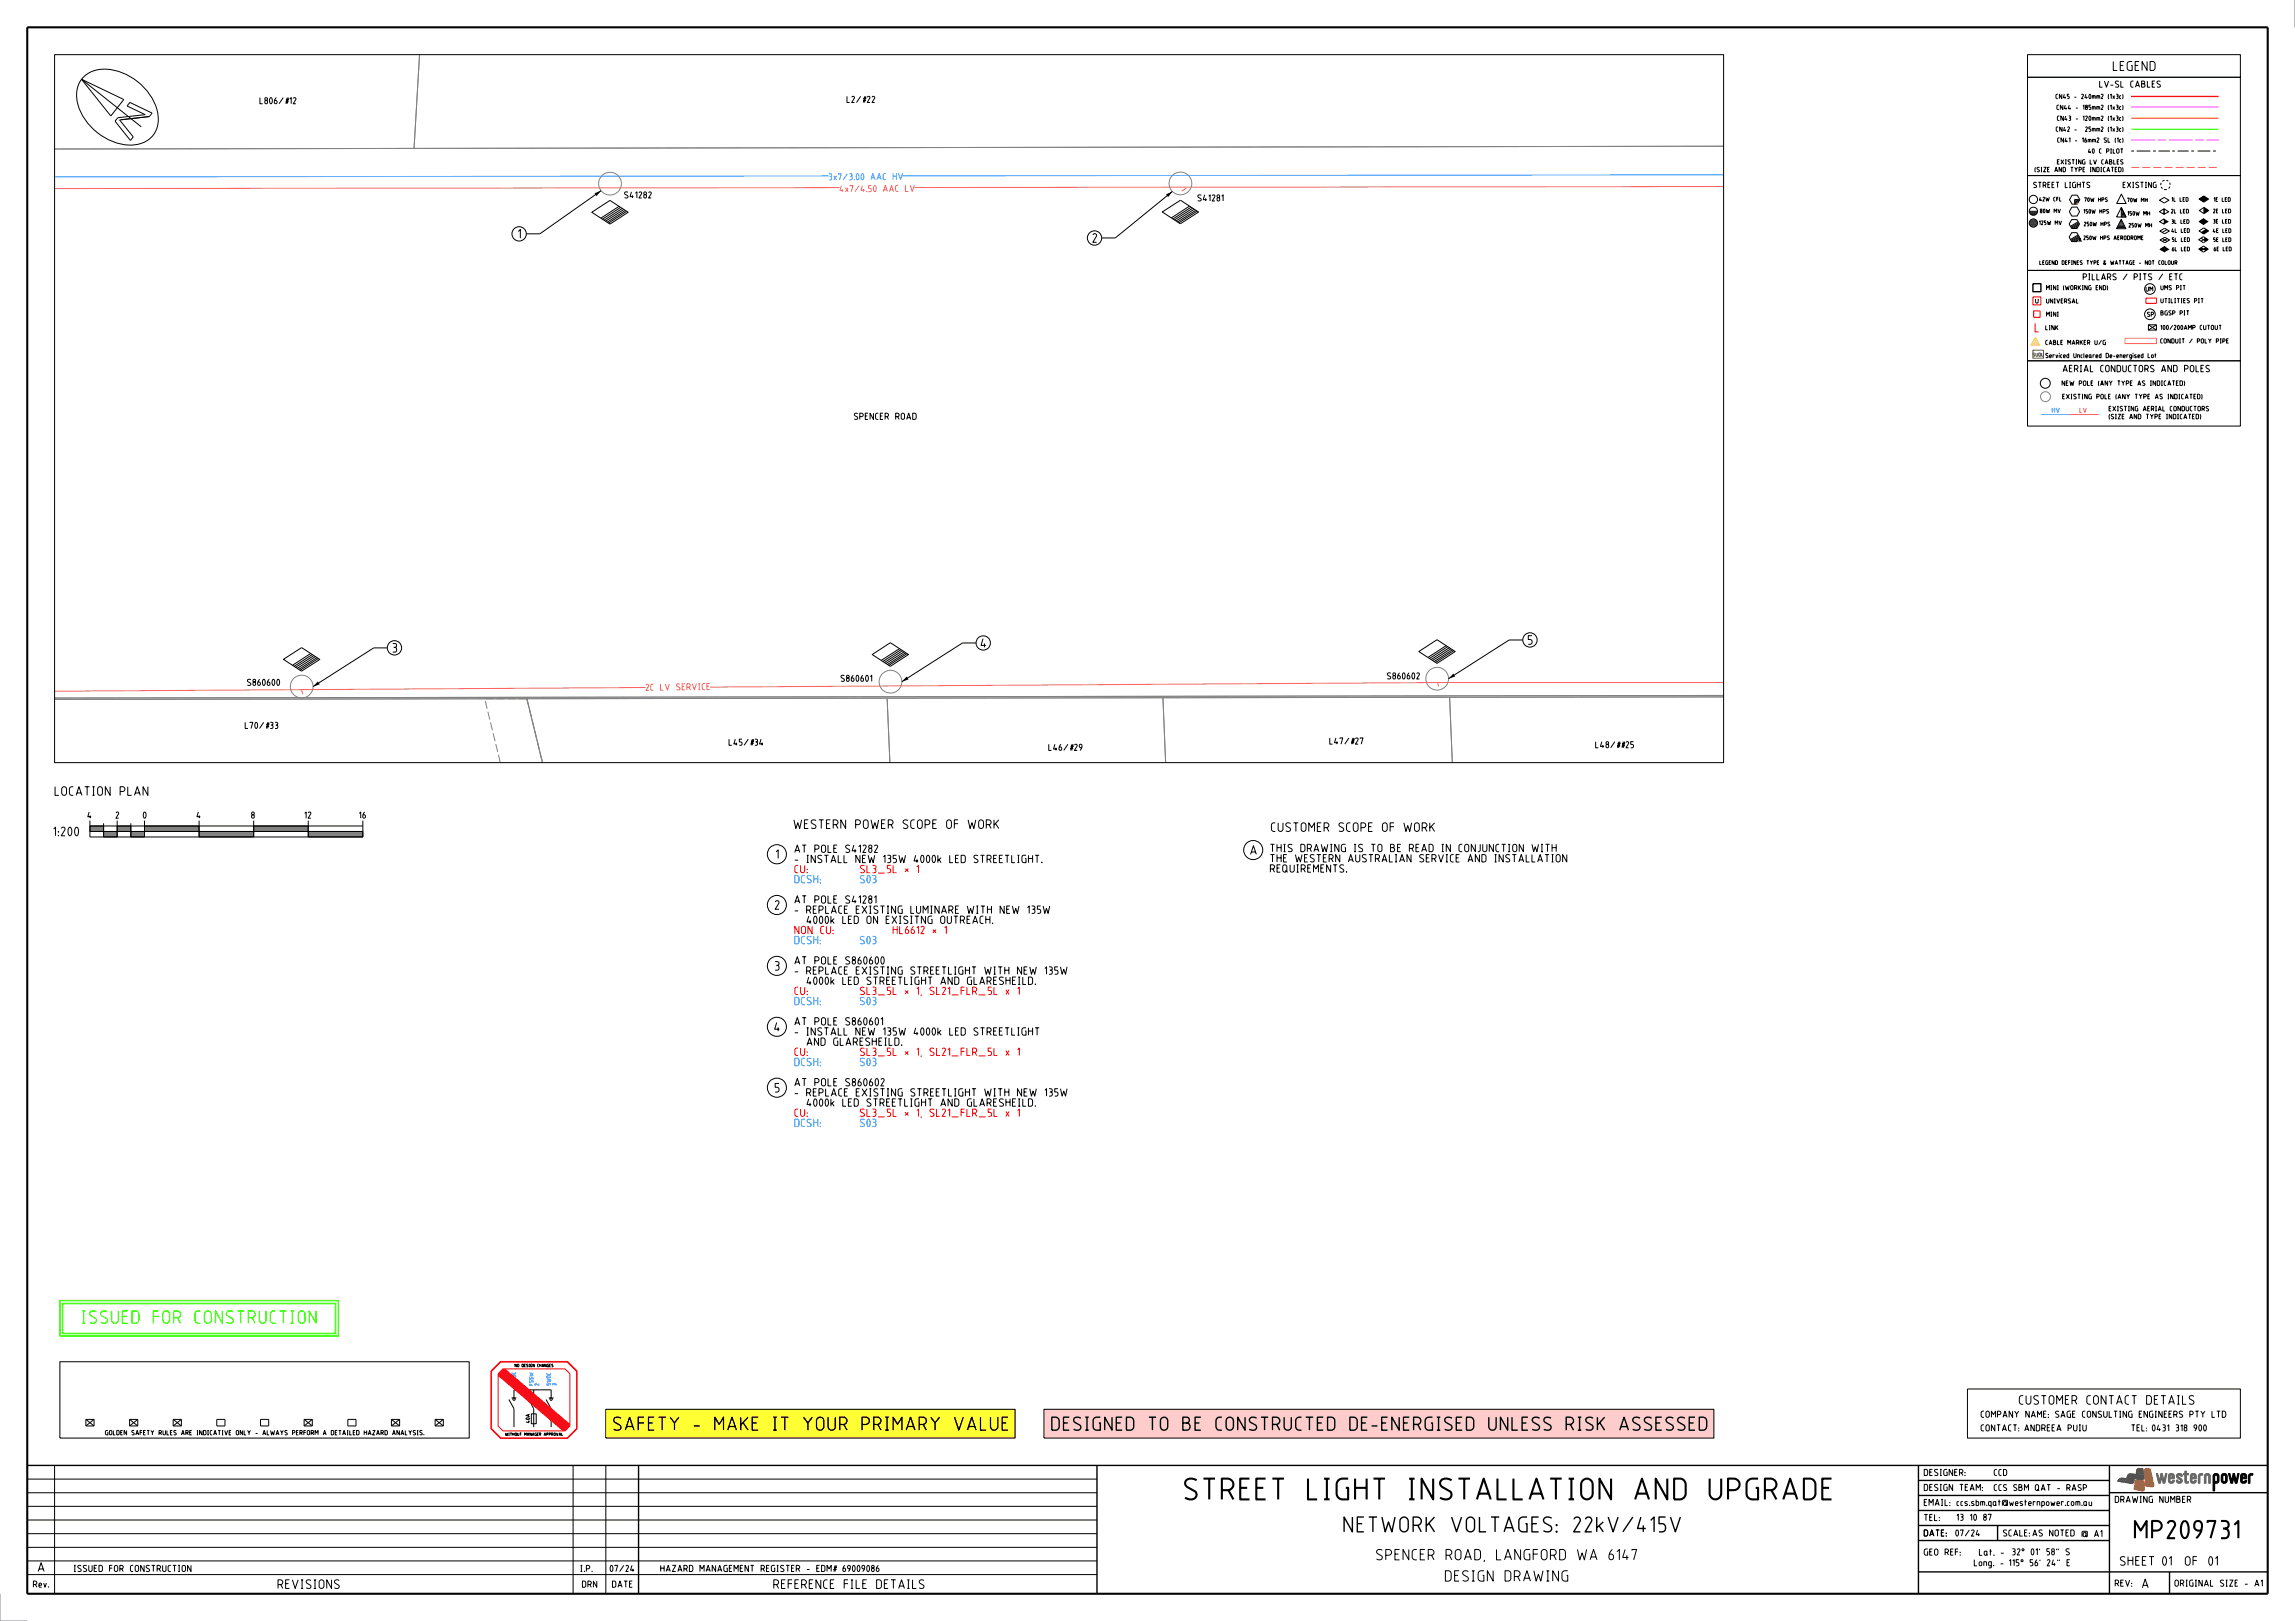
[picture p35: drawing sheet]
<svg xmlns="http://www.w3.org/2000/svg" width="841mm" height="594mm" viewBox="0 0 841 594" stroke-linecap="round" stroke-linejoin="round" font-family="sans-serif">
<defs><g id="words">
<text font-size="8.4" x="433.9" y="549.8">STREET LIGHT INSTALLATION AND UPGRADE</text>
<text font-size="7" x="779.4" y="564">MP209731</text>
<text font-size="6" x="469.1" y="561.6">NETWORK VOLTAGES: 22kV/415V</text>
<g font-size="5.3">
<text x="224.6" y="524.3">SAFETY - MAKE IT YOUR PRIMARY VALUE</text>
<text x="385.2" y="524.3">DESIGNED TO BE CONSTRUCTED DE-ENERGISED UNLESS RISK ASSESSED</text>
</g>
<text font-size="5" fill="#3f0" x="29.9" y="485.1">ISSUED FOR CONSTRUCTION</text>
<g font-size="4.2">
<text x="480.5" y="571.8">SPENCER ROAD, LANGFORD WA 6147</text>
<text x="509.6" y="579.6">DESIGN DRAWING</text>
</g>
<text font-size="3.6" x="774.2" y="26">LEGEND</text>
<g font-size="3.5">
<text x="189.8" y="87.4">1</text>
<text x="400.3" y="89">2</text>
<text x="143.8" y="239.1">3</text>
<text x="359.4" y="237.4">4</text>
<text x="559.9" y="236.3">5</text>
<text x="20" y="291.6">LOCATION PLAN</text>
<text x="290.8" y="303.8">WESTERN POWER SCOPE OF WORK</text>
<text x="465.7" y="304.8">CUSTOMER SCOPE OF WORK</text>
<text x="19.5" y="306.4">1:200</text>
<text x="284.3" y="314.8">1</text>
<text x="458.1" y="313.2">A</text>
<text x="283.9" y="333.4">2</text>
<text x="283.9" y="355.7">3</text>
<text x="283.7" y="378">4</text>
<text x="283.9" y="400.3">5</text>
<text x="739.8" y="514.7">CUSTOMER CONTACT DETAILS</text>
<text x="776.8" y="573.8">SHEET</text>
<text x="792.3" y="573.8">01</text>
<text x="802.2" y="573.8">OF01</text>
<text x="13.9" y="576">A</text>
<text x="101.7" y="582.3">REVISIONS</text>
<text x="283.4" y="582.3">REFERENCE FILE DETAILS</text>
<text x="784.9" y="582">A</text>
</g>
<g font-size="3">
<text x="291.1" y="316.2">- INSTALL NEW 135W 4000k LED STREETLIGHT.</text>
<text x="291.1" y="312.5">AT POLE S41282</text>
<text x="465.4" y="316">THE WESTERN AUSTRALIAN SERVICE AND INSTALLATION</text>
<text x="465.4" y="312.3">THIS DRAWING IS TO BE READ IN CONJUNCTION WITH</text>
<text x="465.4" y="319.8">REQUIREMENTS.</text>
<text x="291.1" y="334.8">- REPLACE EXISTING LUMINARE WITH NEW 135W</text>
<text x="291.1" y="331.1">AT POLE S41281</text>
<text x="293.3" y="338.6">4000k LED ON EXISITNG OUTREACH.</text>
<text x="291.1" y="353.4">AT POLE S860600</text>
<text x="291.1" y="357.2">- REPLACE EXISTING STREETLIGHT WITH NEW 135W</text>
<text x="293.2" y="360.9">4000k LED STREETLIGHT AND GLARESHEILD.</text>
<text x="291.1" y="375.8">AT POLE S860601</text>
<text x="291.1" y="379.5">- INSTALL NEW 135W 4000k LED STREETLIGHT</text>
<text x="293.2" y="383.2">AND GLARESHEILD.</text>
<text x="291.1" y="401.8">- REPLACE EXISTING STREETLIGHT WITH NEW 135W</text>
<text x="291.1" y="398.1">AT POLE S860602</text>
<text x="293.2" y="405.5">4000k LED STREETLIGHT AND GLARESHEILD.</text>
</g>
<g font-size="3" fill="#f00">
<text x="291.1" y="320">CU:</text>
<text x="315.1" y="320">SL3_5L * 1</text>
<text x="291.1" y="342.3">NON CU:</text>
<text x="327.1" y="342.3">HL6612 * 1</text>
<text x="291.1" y="364.6">CU:</text>
<text x="315.1" y="364.6">SL3_5L * 1, SL21_FLR_5L x 1</text>
<text x="291.1" y="386.9">CU:</text>
<text x="315.1" y="386.9">SL3_5L * 1, SL21_FLR_5L x 1</text>
<text x="291.1" y="409.2">CU:</text>
<text x="315.1" y="409.2">SL3_5L * 1, SL21_FLR_5L x 1</text>
</g>
<g font-size="3" fill="#0028fa">
<text x="291.1" y="323.7">DCSH:</text>
<text x="315.1" y="323.7">S03</text>
<text x="291.1" y="346">DCSH:</text>
<text x="315.1" y="346">S03</text>
<text x="291.1" y="368.3">DCSH:</text>
<text x="315.1" y="368.3">S03</text>
<text x="291.1" y="390.6">DCSH:</text>
<text x="315.1" y="390.6">S03</text>
<text x="291.1" y="413">DCSH:</text>
<text x="315.1" y="413">S03</text>
</g>
<text font-size="2.6" x="755.9" y="136.4">AERIAL CONDUCTORS AND POLES</text>
<g font-size="2.5">
<text x="769.3" y="32.1">LV-SL CABLES</text>
<text x="95.1" y="38.2">L806/#12</text>
<text x="310.2" y="37.7">L2/#22</text>
<text x="228.8" y="72.7">S41282</text>
<text x="438.8" y="73.8">S41281</text>
<text x="312.9" y="153.8">SPENCER ROAD</text>
<text x="90.5" y="251.3">S860600</text>
<text x="308.1" y="249.8">S860601</text>
<text x="508.3" y="248.9">S860602</text>
<text x="89.7" y="267.1">L70/#33</text>
<text x="267.1" y="273.2">L45/#34</text>
<text x="384.2" y="275.1">L46/#29</text>
<text x="487.2" y="272.8">L47/#27</text>
<text x="584.6" y="274.1">L48/##25</text>
<text x="32" y="299.9">4</text>
<text x="42.4" y="299.9">2</text>
<text x="52.4" y="299.9">0</text>
<text x="72" y="299.9">4</text>
<text x="92.1" y="299.9">8</text>
<text x="111.5" y="299.9">12</text>
<text x="131.5" y="299.9">16</text>
<text x="725.9" y="519.5">COMPANY NAME:SAGE CONSULTING ENGINEERS PTY LTD</text>
<text x="725.9" y="524.5">CONTACT:ANDREEA PUIU</text>
<text x="781" y="524.5">TEL:0431 318 900</text>
<text x="705" y="540.8">DESIGNER:</text>
<text x="705" y="551.8">EMAIL:ccs.sbm.qat@westernpower.com.au</text>
<text x="705" y="546.3">DESIGN TEAM:</text>
<text x="775" y="550.7">DRAWING NUMBER</text>
<text x="705" y="557.3">TEL:</text>
<text x="717" y="557.3">13 10 87</text>
<text x="705" y="563">DATE: 07/24</text>
<text x="705" y="563">DATE:</text>
<text x="734" y="563">SCALE:</text>
<text x="744.8" y="563">AS NOTED @ A1</text>
<text x="705" y="570">GEO REF:</text>
<text x="723.4" y="573.9">Long. - 115° 56' 24&quot; E</text>
<text x="725.2" y="570">Lat. - 32° 01' 58&quot; S</text>
<text x="12.1" y="581.8">Rev.</text>
<text x="27" y="576">ISSUED FOR CONSTRUCTION</text>
<text x="212.6" y="576">I.P.</text>
<text x="213.3" y="581.8">DRN</text>
<text x="223.5" y="576">07/24</text>
<text x="224.3" y="581.8">DATE</text>
<text x="242" y="576">HAZARD MANAGEMENT REGISTER - EDM# 69009086</text>
<text x="775" y="581.4">REV:</text>
<text x="796.9" y="581.4">ORIGINAL SIZE - A1</text>
</g>
<text font-size="2.5" fill="#39f" x="303.7" y="66.1">3x7/3.00 AAC HV</text>
<g font-size="2.5" fill="#f66">
<text x="307.7" y="70.4">4x7/4.50 AAC LV</text>
<text x="236.6" y="253.1" transform="rotate(-1 236.6 253.1)">2 C</text>
<text x="242" y="253" transform="rotate(-1 242 253)">LV</text>
<text x="247.8" y="253" transform="rotate(-1 247.8 253)">S ERV I CE</text>
</g>
<g font-size="2.4">
<text x="763.3" y="102.6">PILLARS / PITS / ETC</text>
<text x="730.7" y="540.8">CCD</text>
<text x="730.7" y="546.3">CCS SBM QAT - RASP</text>
</g>
<g font-size="2.2">
<text x="745.1" y="68.8">STREET LIGHTS</text>
<text x="777.9" y="68.8">EXISTING</text>
</g>
<g font-size="1.9">
<text x="755.6" y="141.3">NEW POLE (ANY TYPE AS INDICATED)</text>
<text x="755.8" y="146.3">EXISTING POLE (ANY TYPE AS INDICATED)</text>
<text x="772.8" y="153.6">(SIZE AND TYPE INDICATED)</text>
<text x="772.8" y="150.7">EXISTING AERIAL CONDUCTORS</text>
</g>
<text font-size="1.9" fill="#39f" x="751.9" y="151.3">HV</text>
<text font-size="1.9" fill="#f66" x="762" y="151.3">LV</text>
<g font-size="1.8">
<text x="753.3" y="36.2">CN45 - 240mm2 (1x3c)</text>
<text x="753.7" y="40.2">CN44 - 185mm2 (1x3c)</text>
<text x="753.8" y="44.2">CN43 - 120mm2 (1x3c)</text>
<text x="753.4" y="48.2">CN42 -</text>
<text x="753.9" y="52.2">CN41 - 16mm2 SL (1c)</text>
<text x="763.1" y="48.2">25mm2 (1x3c)</text>
<text x="765.2" y="56.2">40 C PILOT</text>
<text x="745.6" y="63">(SIZE AND TYPE INDICATED)</text>
<text x="753.9" y="60.2">EXISTING LV CABLES</text>
<text x="749.8" y="106.3">MINI (WORKING END)</text>
<text x="786.3" y="106.8">UM</text>
<text x="791.8" y="106.3">UMS PIT</text>
<text x="749.8" y="111.2">UNIVERSAL</text>
<text x="791.8" y="111.1">UTILITIES PIT</text>
<text x="749.8" y="116">MINI</text>
<text x="786.8" y="116.1">SP</text>
<text x="791.8" y="115.5">BGSP PIT</text>
<text x="749.6" y="120.9">LINK</text>
<text x="791.7" y="125.8">CONDUIT / POLY PIPE</text>
<text x="791.7" y="120.9">100/200AMP CUTOUT</text>
<text x="749.6" y="126.4">CABLE MARKER U/G</text>
<text x="749.6" y="131.2">Serviced Uncleared De-energised Lot</text>
<text x="38.5" y="525.9">GOLDEN SAFETY RULES ARE INDICATIVE ONLY - ALWAYS PERFORM A DETAILED HAZARD ANALYSIS.</text>
</g>
<g font-size="1.6">
<text x="747.3" y="73.8">42W CFL</text>
<text x="763.8" y="73.9">70W HPS</text>
<text x="779.6" y="74.1">70W MH</text>
<text x="795.8" y="73.9">1L LED</text>
<text x="811.2" y="73.9">1E LED</text>
<text x="747.2" y="82.4">125W MV</text>
<text x="747.6" y="78.1">80W MV</text>
<text x="763.5" y="78.2">150W HPS</text>
<text x="763.7" y="82.9">250W HPS</text>
<text x="779.6" y="79">150W MH</text>
<text x="780.1" y="83.3">250W MH</text>
<text x="795.6" y="78.2">2L LED</text>
<text x="795.8" y="82">3L LED</text>
<text x="811" y="78.1">2E LED</text>
<text x="811" y="81.9">3E LED</text>
<text x="761.7" y="88.7">A</text>
<text x="763.5" y="87.9">250W HPS AERODROME</text>
<text x="795.8" y="85.3">4L LED</text>
<text x="796" y="88.6">5L LED</text>
<text x="810.9" y="85.3">4E LED</text>
<text x="811.1" y="88.6">5E LED</text>
<text x="795.9" y="92">6L LED</text>
<text x="811.3" y="92">6E LED</text>
<text x="747.4" y="97">LEGEND DEFINES TYPE &amp; WATTAGE - NOT COLOUR</text>
</g>
<g font-size="1.5" fill="#0028fa">
<text x="189.1" y="507.5" transform="rotate(-90 189.1 507.5)">SWDC</text>
<text x="191.1" y="507.5" transform="rotate(-90 191.1 507.5)">1</text>
<text x="195.4" y="507.7" transform="rotate(-90 195.4 507.7)">FSSW</text>
<text x="197.5" y="507.7" transform="rotate(-90 197.5 507.7)">2</text>
<text x="201.8" y="507.7" transform="rotate(-90 201.8 507.7)">SWDC</text>
<text x="203.8" y="507.7" transform="rotate(-90 203.8 507.7)">3</text>
</g>
<text font-size="1.5" x="194.1" y="521.4" transform="rotate(-90 194.1 521.4)">40A</text>
<text font-size="1.3" fill="#329932" x="744.9" y="130.6">SUDL</text>
<g font-size="1.1">
<text x="188.7" y="500.9">NO DESIGN CHANGES</text>
<text x="185.1" y="526.1">WITHOUT MANAGER APPROVAL</text>
</g>
</g></defs>
<path d="M21.9 499h150v28h-150zM188.3 509.3h13.7M202 516.2v6.8M31.5 520.1h3v2.4h-3zM47.5 520.1h3v2.4h-3zM63.5 520.1h3v2.4h-3zM79.4 520.1h3v2.4h-3zM95.5 520.1h3v2.4h-3zM111.4 520.1h3v2.4h-3zM127.5 520.1h3v2.4h-3zM143.4 520.1h3v2.4h-3zM159.5 520.1h3v2.4h-3z" fill="none" stroke="#000" stroke-width=".37"/>
<path d="M53 302.7h20v2h-20z" fill="#828282"/>
<path d="M53 302.7h20v2h-20z" fill="none" stroke="#000" stroke-width=".37"/>
<path d="M73 304.7h20v2h-20z" fill="#828282"/>
<path d="M73 304.7h20v2h-20z" fill="none" stroke="#000" stroke-width=".37"/>
<path d="M93 302.7h20v2h-20z" fill="#828282"/>
<path d="M93 302.7h20v2h-20z" fill="none" stroke="#000" stroke-width=".37"/>
<path d="M113 304.7h20v2h-20z" fill="#828282"/>
<path d="M113 304.7h20v2h-20z" fill="none" stroke="#000" stroke-width=".37"/>
<path d="M47.9 304.7h5.1v2h-5.1z" fill="#828282"/>
<path d="M47.9 304.7h5.1v2h-5.1z" fill="none" stroke="#000" stroke-width=".37"/>
<path d="M42.9 302.7h5v2h-5z" fill="#828282"/>
<path d="M42.9 302.7h5v2h-5z" fill="none" stroke="#000" stroke-width=".37"/>
<path d="M38 304.7h4.9v2h-4.9z" fill="#828282"/>
<path d="M38 304.7h4.9v2h-4.9z" fill="none" stroke="#000" stroke-width=".37"/>
<path d="M32.9 302.7h5.1v2h-5.1z" fill="#828282"/>
<g fill="none" stroke="#000" stroke-width=".37">
<path d="M216.9 77.8l6.6-4.4 6.7 4.4-6.7 4.3zM226.9 75.6l-6.7 4.3M227.4 76l-6.6 4.3M228 76.4l-6.6 4.3M228.6 76.8l-6.7 4.3M229.2 77.1l-6.7 4.3M229.7 77.4l-6.7 4.4M425.9 77.7l6.7-4.3 6.6 4.3-6.7 4.3zM435.9 75.5l-6.7 4.4M436.5 75.9l-6.7 4.3M437.1 76.3l-6.7 4.3M437.7 76.7l-6.7 4.3"/>
<path d="M438.2 77l-6.7 4.3M438.7 77.4l-6.7 4.3M113.8 239.5l-6.6 4.3M114.4 239.8l-6.6 4.4M319.6 239.8l6.7-4.3 6.6 4.3-6.7 4.4zM329.6 237.7l-6.7 4.3M330.2 238l-6.7 4.4M330.8 238.4l-6.7 4.4M331.4 238.8l-6.7 4.3M331.9 239.2l-6.7 4.3M332.4 239.5l-6.7 4.3M519.9 238.8l6.7-4.4 6.7 4.4-6.7 4.3z"/>
<path d="M529.9 236.6l-6.6 4.3M530.5 237l-6.7 4.3M531.1 237.3l-6.7 4.4M531.7 237.7l-6.7 4.3M532.2 238.1l-6.6 4.3M532.7 238.4l-6.6 4.3M103.9 241.6l6.6-4.3 6.7 4.3-6.7 4.3zM115 240.2l-6.7 4.3M115.6 240.6l-6.7 4.3M116.2 241l-6.7 4.3M116.6 241.3l-6.6 4.3M32.9 302.7h5.1v2h-5.1z"/>
<path d="M721 509h100v18h-100z"/>
</g>
<path d="M631.6 64.1l-611.6 .7" fill="none" stroke="#39f" stroke-width=".37"/>
<path d="M434.7 69l-1.6 1M631.6 68.4l-611.6 .7M110.5 253l.6 1.4M526.8 250.1l-506.8 3.2M526.8 250.1h104.8M526.8 250.1l.4 1.4" fill="none" stroke="#f66" stroke-width=".37"/>
<g fill="none" stroke="#828282" stroke-width=".37">
<path d="M20 54.6l611.6-1-479.9 .8 2-34.4-2 34.4zM20 256.3l173.1-.3 5.7 23.5-5.7-23.5 132-.2 1 23.7-1-23.7 101.1-.1 .9 23.8-.9-23.8 105-.2 1 24-1-24 100.4-.1zM631.6 254.8l-611.6 1"/>
<circle cx="223.5" cy="67.3" r="4.2"/>
<circle cx="432.6" cy="67.2" r="4.2"/>
<circle cx="110.6" cy="251.6" r="4.2"/>
<circle cx="326.3" cy="249.8" r="4.2"/>
<circle cx="526.7" cy="248.7" r="4.2"/>
</g>
<path d="M193.1 256l5.7 23.5M183.3 279.5l-5.7-23.5h15.5" fill="none" stroke="#828282" stroke-width=".37" stroke-dasharray="3 1.1" stroke-linecap="butt"/>
<path d="M222 516.4h150v10.6h-150z" fill="#ff3"/>
<path d="M20 20h611.6v259.5h-611.6zM222 516.4h150v10.6h-150z" fill="none" stroke="#000" stroke-width=".37"/>
<path d="M382.6 516.4h245.5v10.6h-245.5z" fill="#fcc"/>
<g fill="none" stroke="#000" stroke-width=".37">
<path d="M186.5 512.8l1.8 3.4v6.8M187.5 512.3h1.7M188.3 509.3v3M193.7 512.8l1.9 3.4v6.8M194.7 518.1h1.8v3.6h-1.8zM194.7 512.3h1.8M195.6 509.3v3M200.1 512.8l1.9 3.4M201.1 512.3h1.7M202 509.3v3M382.6 516.4h245.5v10.6h-245.5zM20 537v47"/>
<path d="M210 537v47M222 537v47M811.9 540h.3M816.6 540h.5l.7 2.7 .5-2.7h.5l.6 2.7 .6-2.7h.5l-.8 3.5h-.6l-.5-2.1-.5 2.1h-.6zM821.7 540h.9M10 542h392M10 547h392M10 552h392M10 557h392M811 546.2h.6M811 546h.6M811 545.7h.6"/>
<path d="M811 545.6h.6M811 545.4h.6M811 545.1h.6M811 545h.6M811 544.8h.6M811 544.5h.6M811 544.4h.6M811 544.2h.6M811 543.9h.6M811 543.8h.6M811 543.6h.6M811 543.3h1.7"/>
<path d="M811 543.2h1.9M811 543h2.1M811 542.7h.6M811 542.6h.6M811 542.4h.6M811 542.1h.6M811 542h.6M811 541.8h.6M811 541.5h.6M811 541.4h.6M811 541.2h.6M811 540.9h.6"/>
<path d="M811 540.8h.6M811.1 540.6h.8M811.2 540.3h1.8M811.3 540.3a1.1 1.1 0 0 1 1.2-.3 1.1 1.1 0 0 1 .7 1v1.5a1.1 1.1 0 0 1-1.6 .9v2.9h-.6v-5.4zM811.4 540.2h1.4M811.6 540.7l.6-.1 .3 .1-.1 2.2-.8-.2zM812.2 540.6h.9M812.5 542.7h.7M812.5 540.8h.7M812.6 542.6h.6M812.6 542.4h.6M812.6 542.1h.6"/>
<path d="M812.6 542h.6M812.6 541.8h.6M812.6 541.5h.6M812.6 541.4h.6M812.6 541.2h.6M812.6 540.9h.6M814 542.7h.6M814 542.5h.6M814 542.3h.6M814 542.1h.6M814 541.9h.6M814 541.7h.6"/>
<path d="M814 541.5h.6M814 541.3h.6M814 541.1h.6M814 540.9h.6M814 540.7h.7M814 542.9h.8M814.1 540.5h1.9M814.1 543.1h1.9M814.2 540.3h1.7M814.3 540.3a1.1 1.1 0 0 1 1.2-.3 1.1 1.1 0 0 1 .7 1v1.5a1.1 1.1 0 0 1-1.1 1 1.1 1.1 0 0 1-1.1-1v-1.6zM814.3 543.3h1.5M814.5 540.1h1.2"/>
<path d="M814.6 540.7l.6-.1 .3 .1-.1 2.2-.8-.2zM814.7 543.5h.8M815.3 542.9h.8M815.4 540.7h.7M815.5 542.7h.7M815.6 542.5h.6M815.6 542.3h.6M815.6 542.1h.6M815.6 541.9h.6M815.6 541.7h.6M815.6 541.5h.6M815.6 541.3h.6"/>
<path d="M815.6 541.1h.6M815.6 540.9h.6M816.6 540h.6M816.7 540.2h.5M816.7 540.4h.6M816.8 540.6h.5M816.8 540.8h.6M816.9 541h.5M816.9 541.2h.6M817 541.4h.5M817 541.6h.6M817.1 541.8h.5"/>
<path d="M817.1 542h.6M817.2 542.2h.5M817.2 542.4h1.1M817.3 542.6h1M817.3 542.8h1M817.4 543.1h.8M817.4 543.2h.8M817.5 543.4h.6M817.9 542.2h.5M817.9 542h.5M818 541.8h.5M818 541.6h.5"/>
<path d="M818.1 541.4h1M818.1 541.2h1M818.1 541h1M818.2 540.8h.8M818.2 540.6h.8M818.2 540.4h.7M818.3 540.2h.6M818.3 540h.5M818.6 541.6h.6M818.7 541.8h.6M818.7 542h.6M818.8 542.2h.6"/>
<path d="M818.8 542.4h.6M818.9 542.6h1.1M818.9 542.8h1M819 543.1h.9M819 543.2h.8M819.1 543.4h.7M819.5 542.4h.5M819.5 542.2h.5M819.6 542h.5M819.6 541.8h.5M819.6 541.6h.6M819.7 541.4h.5"/>
<path d="M819.7 541.2h.5M819.8 541h.5M819.8 540.8h.5M819.9 540.6h.5M819.9 540.4h.5M820 540.2h.5M820 540h.5M821.1 542.6h.6M821.1 542.4h.6M821.1 542.2h.6M821.1 542h.6M821.1 541.8h2.2"/>
<path d="M821.1 541.4h2.2M821.1 541.2h.6M821.1 541h.6M821.1 540.8h.6M821.1 541.6h2.2M821.1 542.8h.6M821.1 543h2.1M821.1 540.6h.7M821.2 540.4h1.9M821.3 543.2h1.8M821.3 540.2l1.4-.2 .6 .8v1.1h-1.6v.9l.7 .1 .3-.4h.6a1.12 1.12 0 0 1-1.1 1 1.12 1.12 0 0 1-1.1-.9v-1.8zM821.4 540.2h1.6"/>
<path d="M821.5 543.4h1.4M821.7 540.7l.8-.1 .2 .7h-1zM822.5 540.6h.7M822.6 542.8h.6M822.6 540.8h.7M822.7 542.6h.6M822.7 541.2h.6M822.7 541h.6M823.9 542.7h.6M823.9 543.5h.6M823.9 543.3h.6M823.9 543.1h.6"/>
<path d="M823.9 542.9h.6M823.9 542.5h.6M823.9 542.3h.6M823.9 542.1h.6M823.9 541.9h.6M823.9 541.7h.6M823.9 541.5h.6M823.9 541.3h.6M823.9 541.1h.6M823.9 540.9h.6M824 540.7h.7M824.1 540.5h1.5"/>
<path d="M824.2 540.3h1.4M824.2 540.3l1.4-.3v.6l-1 .1-.1 2.8h-.6v-2.6zM824.5 540.1h1.1M10 562h392M10 567h392M10 572h392M10 577h392"/>
<circle cx="190.2" cy="85.7" r="2.62"/>
<circle cx="188.4" cy="512.7" r=".45"/>
<circle cx="195.6" cy="512.7" r=".44"/>
<circle cx="202" cy="512.7" r=".44"/>
</g>
<path d="M183.4 499h24.5l3.5 3.5v21l-3.5 3.5h-24.5l-3.4-3.5v-21z" fill="none" stroke="#f00" stroke-width=".59"/>
<path d="M182.6 503.4l1.7-1.8h22.7l1.8 1.8v19.2l-1.8 1.8h-22.7l-1.7-1.8z" fill="none" stroke="#f00" stroke-width=".37"/>
<g fill="none" stroke="#000" stroke-width=".51">
<path d="M10 537h821M234 537v47M402 537v47M703 537v47M773 537v47M703 542.5h70M703 548h70M703 553.5h70M703 559h70M732 559v5.5M773 547h58M703 576h128"/>
<path d="M703 564.5h70M795 576v8"/>
</g>
<path d="M10 10h821v574h-821z" fill="none" stroke="#000" stroke-width=".76" stroke-linecap="butt"/>
<g fill="none" stroke="#4d4d4d" stroke-width=".37">
<path d="M782.8 539.9h2.6M782.8 539.7h2.6M782.9 539.5h2.5M782.9 539.3h2.5M782.9 539.1h2.5M783 538.9h2.4M783 538.7h2.4M783.1 538.5h2.2M783.2 538.3h2.1M783.2 538.3l2.1-.1 .2 2-2.7-.2zM783.6 538.1h.5M776 542.8h2.6"/>
<path d="M776.1 542.6h2.6M776.3 542.4h2.5M776.4 542.2h2.4M776.5 542l1-.4 1.5 .2-.6 1.4-2.4-.4zM776.6 542h2.3M776.9 541.8h2.1M777.2 543h1.3M778.4 543.2h.1M778.9 543.1h3.1M778.9 543.3h3M778.9 542.9h3.1M779 542.7h3"/>
<path d="M779.1 542.5h3M779.1 542.3h3M779.2 542.1h2M779.3 541.8l2.8 .4a1.15 1.15 0 0 1-1.1 1.4l-2.2-.4zM779.3 541.9h.4M779.4 541.5h2.8M779.5 541.3h2.7M779.6 541.1h2.7M779.6 540.9h2.7M779.7 540.7h2.7M779.8 540.5h2.6M780 540.3l.7-.2 1.7 .2-.2 1.6-2.8-.4z"/>
<path d="M780 540.3h2.3M780.1 543.5h1.5M780.4 541.7h1.8M782 541.9h.2M782.2 541.9l.2-1.6-.2 1.6M782.6 541.8h2.9M782.6 541.6h3M782.6 541.4h2.9M782.6 541.2h2.9M782.7 541h2.8M782.7 540.8h2.8M782.7 540.6h2.8"/>
<path d="M782.7 540.4h1.1M782.8 540.3l2.7 .3v1.3l-.6 .3-2.3-.3zM783.1 542h2.4M784 540.1h1.5M784.7 542.2h.5"/>
</g>
<g fill="none" stroke="#c60" stroke-width=".37">
<path d="M785.7 539.1h2.4M785.7 538.9h2.4M785.7 539.5h2.5M785.7 539.3h2.5M785.7 538.7h2.3M785.8 539.9h2.5M785.8 539.7h2.5M785.8 538.5h2.2M785.9 538.4l2.1-.1 1 4.5-3-.4-.3-3.4zM786.1 538.3h1.4M782 545.7h3.8M782.1 545.5h3.7"/>
<path d="M782.1 545.3h3.7M782.1 545.1h3.7M782.1 544.9h3.7M782.2 544.7h3.2M782.2 544.5h2M782.2 544.3h.8M782.2 544.2l3.6 .6v1.1l-.8 .4-3-.6zM782.3 543.8h3.4M782.3 543.6h3.4M782.4 543.4h3.3M782.4 543.2h3.3M782.4 543h3.3"/>
<path d="M782.4 542.8h3.2M782.5 542.6h2.2M782.5 542.5l.5-.2 2.6 .4 .2 1.7-3.5-.6zM782.7 542.4h.5M782.8 545.9h3M783 544h2.7M783.8 546.1h1.9M784.2 544.2h1.5M784.9 546.3h.5M785.4 544.4h.4M785.8 540.1h2.6M785.8 540.5h2.7"/>
<path d="M785.8 540.3h2.6M785.9 540.9h2.7M785.9 540.7h2.6M785.9 541.3h2.8M785.9 541.1h2.7M786 541.7h2.7M786 541.5h2.7M786 541.9h2.8M786 542.3h2.9M786 542.1h2.8M786.1 542.7l3 .5a1.2 1.2 0 0 1-.1 1.5l-.6 .2-2.2-.4zM786.1 543.1h2.7"/>
<path d="M786.1 542.9h1.3M786.1 543.3h3M786.2 543.7h3M786.2 543.5h3M786.2 544.1h3.1M786.2 543.9h3.1M786.2 544.3h3.1M786.4 544.5h2.8M786.8 542.5h2.2M787.6 544.7h1.4M788.4 542.7h.6"/>
</g>
<g fill="none" stroke="#666" stroke-width=".37">
<path d="M790.2 540h.5l.7 2.7 .4-2.7h.6l.6 2.7 .6-2.7h.5l-.8 3.5h-.6l-.6-2.1-.4 2.1h-.7zM800.1 540h1.9M800.6 539.1h.6v.9h.8v.4h-.8v2.4l.2 .2 .6-.1v.5l-.9 .1-.4-.3-.1-2.8h-.5v-.4h.5zM800.6 539.8h.6M800.6 539.6h.6M800.6 539.4h.6M800.6 539.2h.6M790.2 540.1h.6M790.3 540.3h.5M790.3 540.5h.6M790.4 540.7h.5M790.4 540.9h.5"/>
<path d="M790.4 541.1h.6M790.5 541.3h.5M790.5 541.5h.6M790.6 541.7h.5M790.6 541.9h.6M790.7 542.1h.5M790.8 542.3h.5M790.8 542.5h1.1M790.9 542.7h.9M790.9 542.9h.9M790.9 543.1h.8M791 543.3h.7"/>
<path d="M791.4 542.3h.5M791.5 542.1h.5M791.5 541.9h.5M791.5 541.7h.6M791.6 541.5h1.1M791.6 541.3h1.1M791.6 541.1h1.1M791.7 540.9h.9M791.7 540.7h.9M791.8 540.5h.7M791.8 540.3h.6M791.8 540.1h.6"/>
<path d="M792.2 541.7h.6M792.3 541.9h.5M792.3 542.1h.6M792.4 542.3h.5M792.4 542.5h1.1M792.5 542.7h1M792.5 542.9h.9M792.6 543.1h.8M792.6 543.3h.8M793 542.3h.6M793.1 542.1h.5M793.2 541.9h.4"/>
<path d="M793.2 541.7h.5M793.2 541.5h.6M793.3 541.3h.5M793.3 541.1h.5M793.4 540.9h.5M793.4 540.7h.5M793.4 540.5h.6M793.5 540.3h.5M793.5 540.1h.5M794.6 542.7h.6M794.6 541.9h.6M794.6 541.7h2.2"/>
<path d="M794.6 542.5h.6M794.6 542.3h.6M794.6 542.1h.6M794.6 541.5h2.2M794.6 541.3h2.2M794.6 541.1h.6M794.6 540.9h.6M794.6 542.9h.7M794.6 540.7h.7M794.7 540.5h2M794.7 543.1h2M794.8 540.3h1.8"/>
<path d="M794.9 540.2l1.3-.2 .6 .8v1.1h-1.6v.9l.7 .1 .3-.4h.6a1.1 1.1 0 0 1-1 1 1.1 1.1 0 0 1-1.2-.9v-1.8zM794.9 543.3h1.6M795.1 540.1h1.3M795.2 543.5h1M795.2 540.7l.8-.1 .2 .7h-1zM796.1 542.9h.6M796.1 540.7h.7M796.2 542.7h.6M796.2 542.5h.6M796.2 541.1h.6M796.2 540.9h.6M797.5 542.7h.6"/>
<path d="M797.5 542.5h.6M797.5 540.7h.7M797.5 540.9h.6M797.6 542.9h.8M797.6 541.1h.7M797.6 540.5h2M797.7 543.1h1.9M797.7 541.3h.8M797.7 540.3h1.8M797.7 540.3a1.16 1.16 0 0 1 1.2-.3 1.16 1.16 0 0 1 .8 1h-.6l-.3-.4-.7 .2 1.2 1.1a1.05 1.05 0 0 1-.5 1.7 1.05 1.05 0 0 1-1.3-1.2h.6l.3 .5 .7-.2-1.4-1.4zM797.8 541.5h1M797.8 543.3h1.6"/>
<path d="M797.9 540.1h1.5M798.1 541.7h1M798.3 543.5h.6M798.4 541.9h1M798.6 542.1h1M798.9 542.9h.8M798.9 542.3h.8M799.1 540.7h.6M799.1 542.7h.6M799.1 542.5h.6M799.1 540.9h.6M800.1 540.2h1.9"/>
<path d="M800.1 540.4h1.9M800.6 542.6h.6M800.6 542.4h.6M800.6 542.2h.6M800.6 541.4h.6M800.6 541.2h.6M800.6 541h.6M800.6 542.8h.6M800.6 542h.6M800.6 541.8h.6M800.6 541.6h.6M800.6 540.8h.6"/>
<path d="M800.6 540.6h.6M800.7 543h.7M800.7 543.2h1.3M800.8 543.4h1.2M801.7 543h.3M802.6 541h.6M802.6 542.4h.6M802.6 542.2h.6M802.6 541.4h2.2M802.6 541.2h.6M802.6 542.8h.7M802.6 542h.6"/>
<path d="M802.6 541.8h2.2M802.6 541.6h2.2M802.6 540.8h.6M802.6 542.6h.6M802.7 540.6h.6M802.7 543h2M802.7 540.4h2M802.9 543.2h1.7M802.9 540.2h1.6M802.9 540.2l1.4-.2 .5 .8v1.1h-1.6l.1 .9 .6 .1 .3-.4h.6a1.1 1.1 0 0 1-1 1 1.1 1.1 0 0 1-1.2-.9v-1.8zM803.1 543.4h1.3M803.2 540h1.1"/>
<path d="M803.4 540.6h.7l.1 .7h-1zM804.1 540.6h.7M804.2 542.8h.6M804.2 541h.6M804.2 541.2h.6M804.2 540.8h.6M804.2 542.6h.6M805.6 542.9h.6M805.6 542.7h.6M805.6 542.5h.6M805.6 541.9h.6M805.6 541.7h.6"/>
<path d="M805.6 541.5h.6M805.6 541.3h.6M805.6 543.5h.6M805.6 543.3h.6M805.6 543.1h.6M805.6 542.3h.6M805.6 542.1h.6M805.6 541.1h.6M805.6 540.9h.6M805.6 540.7h.7M805.7 540.5h1.5M805.9 540.3h1.3"/>
<path d="M805.9 540.3l1.3-.3v.6h-.8l-.2 .3v2.6h-.6v-2.6zM806.1 540.1h1.1M807.8 542.9h.6M807.8 542.7h.6M807.8 541.9h.6M807.8 541.7h.6M807.8 543.5h.6M807.8 543.3h.6M807.8 543.1h.6M807.8 542.5h.6M807.8 542.3h.6M807.8 542.1h.6"/>
<path d="M807.8 541.5h.6M807.8 541.3h.6M807.8 541.1h.6M807.8 540.9h.6M807.8 540.7h.7M807.9 540.5h2M808 540.3h1.7M808.1 540.3l.9-.3a1.01 1.01 0 0 1 1 .9v2.6h-.6v-2.6l-.4-.3-.6 .3v2.6h-.6v-2.6zM808.3 540.1h1.1M809.3 540.7h.6M809.4 542.9h.6M809.4 542.7h.6"/>
<path d="M809.4 541.9h.6M809.4 541.7h.6M809.4 543.5h.6M809.4 543.3h.6M809.4 543.1h.6M809.4 542.5h.6M809.4 542.3h.6M809.4 542.1h.6M809.4 541.5h.6M809.4 541.3h.6M809.4 541.1h.6M809.4 540.9h.6"/>
</g>
<path d="M841 0v10M0 584v10h10" fill="none" stroke="#828282" stroke-width=".37"/>
<g fill="#fff">
<path d="M307.7 67.9l27.3-.1 .1 2.5-27.4 .1z"/>
<path d="M303.6 63.6l27.2-.2v2.5l-27.2 .2z"/>
</g>
<path d="M21.9 476.6h102.1v13h-102.1zM23 477.6h99.9v11h-99.9z" fill="none" stroke="#3f0" stroke-width=".59"/>
<g fill="none" stroke="#000" stroke-width=".37">
<path d="M32.9 302.7h100.1M32.9 300.7v6h100.1v-6M32.9 304.7h100.1M38 301.7v5M42.9 300.7v6M47.9 301.7v5M53 300.7v6M73 300.7v6M93 300.7v6M113 300.7v6"/>
<circle cx="401.1" cy="87.2" r="2.63"/>
<circle cx="144.6" cy="237.4" r="2.62"/>
<circle cx="360.3" cy="235.6" r="2.62"/>
<circle cx="560.7" cy="234.5" r="2.62"/>
<circle cx="284.7" cy="313" r="3.5"/>
<circle cx="459.2" cy="311.5" r="3.5"/>
<circle cx="284.7" cy="331.6" r="3.5"/>
<circle cx="284.7" cy="353.9" r="3.5"/>
<circle cx="284.7" cy="376.3" r="3.5"/>
<circle cx="284.7" cy="398.6" r="3.5"/>
</g>
<path d="M236.6 250.6l23.5-.3v2.5l-23.5 .3z" fill="#fff"/>
<g fill="none" stroke="#000" stroke-width=".37">
<path d="M743 20h78v8.3h-78zM743 28.3h78v36h-78zM781 55.3h1M783 55.3h5M789 55.3h1M791 55.3h4.2M796 55.3h1M798 55.3h4M803 55.3h1M805.3 55.3h4.7M811 55.3h1M759.2 75.9h1.9l1 1.6-.9 1.7h-2l-.9-1.6z"/>
<path d="M759.3 71.5h1.9l.9 1.7-.9 1.6h-1.9l-.9-1.6zM760.6 73.1l-.4 .3M761.1 73.1l-.8 .9M761.6 73.1l-1.3 1.4M762.1 73.2l-1.8-.1v1.7M762.1 73.1l-1.6 1.7M761.4 83.1l-1.1 .6"/>
</g>
<path d="M781 35.3h32" fill="none" stroke="#f00" stroke-width=".51"/>
<path d="M781 39.3h32" fill="none" stroke="#f0f" stroke-width=".51"/>
<path d="M781 43.3h32" fill="none" stroke="#f93" stroke-width=".51"/>
<path d="M781 47.3h32" fill="none" stroke="#3f0" stroke-width=".37"/>
<path d="M781 51.3h32" fill="none" stroke="#f0f" stroke-width=".37" stroke-dasharray="8.6 1.1 3 1.1" stroke-linecap="butt"/>
<path d="M781 61.3h32" fill="none" stroke="#f66" stroke-width=".37" stroke-dasharray="3 1.1" stroke-linecap="butt"/>
<path d="M761.5 74.4l-.5 .4M745.8 123.7l1.6 2.8h-3.1zM745.8 123.7v1.8M745.8 125.5l-1.5 1M745.8 125.5l1.6 1" fill="none" stroke="#ffa032" stroke-width=".37"/>
<g fill="none" stroke="#000" stroke-width=".37">
<path d="M743 64.3h78v34.8h-78zM743.6 77.4h3.1M743.7 77.8h2.8M743.9 78.2h2.5M744.2 78.6h1.9M777.3 76.1l1.8 3.4h-1.8zM777.3 76.5h.3M777.3 76.9h.5M777.3 77.3h.7M777.3 77.8h.9M777.3 78.2h1.1M777.3 78.6h1.4"/>
<path d="M777.3 79.1h1.6M777.3 76.1l1.8 3.4h-3.5zM777.4 71.1l1.7 3.5h-3.4zM791.3 77.6l1.7-1.1v2zM791.4 73.4l1.6-1.1 1.8 1.1-1.7 1zM792 68.5l.4 .6M792 67l-.2 .8M793 69.4h1M793.2 66.1l-.8 .4M793.9 66.1l.7 .3M795.1 67l.2 .7M795.2 68.4l-.5 .7"/>
<path d="M805.9 72.9l1.7-1.1 1.7 1.1-1.7 1.2zM807.6 76l1.8 1.1-1.8 1.2M807.6 76l-1.7 1.1 1.7 1.2M807.6 76v2.3M807.6 76.1v.1M807.7 71.9l-1.7 1.1M807.8 72l-1.7 1.1M807.9 76.2l-.3 .1M808 72.1l-1.8 1.1M808 76.3l-.4 .2M808.1 76.3l-.5 .3M808.1 72.2l-1.7 1.1"/>
<path d="M808.2 76.4l-.6 .4M808.3 72.3l-1.7 1.1M808.3 76.5l-.7 .4M808.4 76.5l-.8 .5M808.4 72.4l-1.7 1.1M808.5 76.6l-.9 .5M808.6 72.5l-1.7 1.1M808.6 76.7l-1 .6M808.7 72.6l-1.7 1.1M808.7 76.7l-1.1 .8M808.8 76.8l-1.2 .8M808.9 72.7l-1.7 1.1"/>
<path d="M809 76.9l-1.4 .8M809 72.8l-1.7 1.1M809.1 76.9l-1.5 1M809.2 72.9l-1.8 1.1M809.2 77l-1.6 1M809.3 77.1l-1.7 1.1M743 99.1h78v33.1h-78zM743.6 81.7h3.1M743.7 82.1h2.8M743.7 81.3h2.8M743.9 81h2.5M743.9 82.5h2.5"/>
<path d="M744.2 82.9h1.9M744.2 80.6h1.9M759.2 85.3h1.8l1 1.6-.9 1.6h-1.9l-1-1.6zM759.2 80.5h1.8l1 1.6-.9 1.6h-1.9l-1-1.6zM761.4 87.9l-1.1 .6M761.5 86.1l-2.8 1.7M761.5 81.3l-2.8 1.6M761.8 86.4l-2.9 1.7M761.8 81.6l-2.9 1.7M761.8 87.2l-2.2 1.3M761.8 82.4l-2.2 1.3M761.9 86.7l-2.8 1.7"/>
<path d="M761.9 81.9l-2.8 1.7M775.8 83.4h3M776 83h2.6M776.2 82.5h2.2M776.4 82.1h1.8M776.6 81.7h1.3M776.9 81.2h.8M777.1 80.8h.4M777.3 80.4l1.7 3.4h-3.4zM791.4 81.2l1.7-1v2zM791.5 84.7l1.7-1.1 1.7 1.1-1.7 1zM791.6 91.4l1.7-1.1v2z"/>
<path d="M791.6 87.9l1.7-.9 1.7 .9-1.7 1.1zM792.4 87.4l1.8 1.1M794.1 84.2l-1.8 1M794.2 87.4l-1.8 1.1M805.7 87.8l1.7-1.1 1.8 1.1-1.8 1.2zM805.7 91.3l1.8-1.1 1.7 1.1-1.7 1.1zM805.9 84.6l1.7-1.1 1.7 1.1-1.7 1.2zM806.6 87.3l1.7 1.1M806.6 90.7l1.8 1.2M806.7 90.8l-.8 .6M806.8 90.9l-.8 .5M806.9 90.9l-.8 .6"/>
<path d="M807 91l-.8 .6M807.2 91.1l-.9 .5M807.3 91.2l-.9 .5M807.4 91.2l-.9 .6M807.6 81.9l-.3 .2M807.6 82.1l-.1 .1M807.6 80.8l-1.2 .8M807.6 81.2l-.8 .6M807.6 80.9l-1.1 .7M807.6 80.2l-1.6 1.1M807.6 81.3l-.7 .5M807.6 81.4l-.6 .5"/>
<path d="M807.6 80.3l-1.5 1M807.6 80.1l-1.7 1.1 1.7 1.1M807.6 80.5l-1.4 .9M807.6 81.6l-.5 .4M807.6 82l-.2 .2M807.6 82.2l-.1 .1M807.6 80.6l-1.3 .9M807.6 81.1l-.9 .6M807.6 81.8l-.4 .2M808.3 87.3l-1.7 1.1M808.4 90.7l-1.8 1.2M808.4 87.3l-.9 .6"/>
<path d="M808.4 84.1l-1.7 1.1M808.5 90.8l-.9 .6M808.5 87.4l-.9 .6M808.6 90.9l-.9 .5M808.6 84.2l-1.7 1.1M808.6 87.5l-.8 .5M808.7 90.9l-.9 .6M808.7 84.3l-1.7 1.1M808.7 87.6l-.8 .5M808.8 91l-.9 .6M808.8 87.6l-.8 .6M808.9 84.3l-1.7 1.2"/>
<path d="M808.9 91.1l-.9 .5M809 87.7l-.9 .6M809 91.2l-.9 .5M809 84.4l-1.7 1.2M809.1 87.8l-.9 .5M809.1 91.2l-.9 .6M809.2 84.5l-1.8 1.1M746.9 109.5l-.1 1.3-.4 .3-.4-.3-.1-1.3M787.3 119l2.9 2M787.3 119h2.9v2h-2.9zM790.2 119l-2.9 2M743 132.2h78v23.9h-78z"/>
<path d="M801.1 570.7a.87 .87 0 0 1 .9-.2 .87 .87 0 0 1 .6 .8v1.4a.88 .88 0 0 1-.9 .9 .88 .88 0 0 1-.9-.9z"/>
<circle cx="745.1" cy="73.1" r="1.52"/>
<circle cx="745.1" cy="77.4" r="1.51"/>
<circle cx="745.1" cy="81.7" r="1.52"/>
<circle cx="787.8" cy="115.2" r="1.96"/>
<circle cx="787.8" cy="105.9" r="1.95"/>
<circle cx="749.5" cy="140.5" r="1.82"/>
</g>
<path d="M793.1 80.2l1.7 1.1-1.7 .9zM793.3 90.3l1.7 1.1-1.7 .9zM791.6 91.4l1.7-1.1v2zM807.6 80.1l1.7 1.1-1.7 1.1z" fill="#000"/>
<path d="M778.7 124h11.5v1.9h-11.5z" fill="none" stroke="#f93" stroke-width=".37"/>
<path d="M745 108.8h2.9v3h-2.9zM745.2 113.9h2.4v2.4h-2.4zM745.8 118.5v3.1h1.3M786.3 109.2h3.9v2h-3.9z" fill="none" stroke="#f00" stroke-width=".37"/>
<path d="M745 104h2.9v2.9h-2.9z" fill="none" stroke="#000" stroke-width=".51"/>
<path d="M744.9 128.3h3.9v3h-3.9z" fill="none" stroke="#329932" stroke-width=".37"/>
<circle cx="749.6" cy="145.4" r="1.82" fill="none" stroke="#828282" stroke-width=".37"/>
<path d="M747.9 151.9h10.5" fill="none" stroke="#39f" stroke-width=".37"/>
<path d="M758.4 151.9h10.6" fill="none" stroke="#f66" stroke-width=".37"/>
<path d="M184.3 501.6h.9l23.6 20.1v.9l-1.8 1.8h-.8l-23.6-20.1v-.9z" fill-rule="evenodd" fill="#f00"/>
<path d="M30.6 28.2a13.2 13.2 0 0 1 14.8-1.3 20.5 20.5 0 0 1 12.6 16.3 9.3 9.3 0 0 1-9.8 10 21 21 0 0 1-20-16.9 9.7 9.7 0 0 1 2.4-8.1z" fill-rule="evenodd" fill="#fff"/>
<g fill="none" stroke="#000" stroke-width=".37">
<path d="M29.8 29l22 17.5M29.8 29l15.6 7.5-4.8 6zM30.6 28.2a13.2 13.2 0 0 1 14.8-1.3 20.5 20.5 0 0 1 12.6 16.3 9.3 9.3 0 0 1-9.8 10 21 21 0 0 1-20-16.9 9.7 9.7 0 0 1 2.4-8.1zM47.6 37.5l8.1 3.9-1 1.3-10.9 1.2 5 6.3-1 1.3-5.6-7.1 1-1.3 10-1.1-6.6-3.2zM220.3 69.9l-22.5 15.8h-4.9M429.6 70.2l-20.9 17h-5M141.9 237.4h-5l-22.2 14.2M357.7 235.6h-5l-22.2 14.2M558 234.5h-5l-22.2 14.2M31.5 520.1l3 2.4M34.5 520.1l-3 2.4M47.5 520.1l3 2.4"/>
<path d="M50.5 520.1l-3 2.4M63.5 520.1l3 2.4M66.5 520.1l-3 2.4M111.4 520.1l3 2.4M114.4 520.1l-3 2.4M143.4 520.1l3 2.4M146.4 520.1l-3 2.4M159.5 520.1l3 2.4M162.5 520.1l-3 2.4"/>
</g>
<path d="M217.9 70.8l2.4-.9-1.7 2zM427.3 71.3l2.3-1.1-1.5 2zM116.5 249.7l.7 1.1-2.5 .8zM332.2 247.9l.7 1.1-2.4 .8zM532.6 246.8l.7 1.1-2.5 .8z" fill="#000"/>
<use href="#words"/>
</svg>
